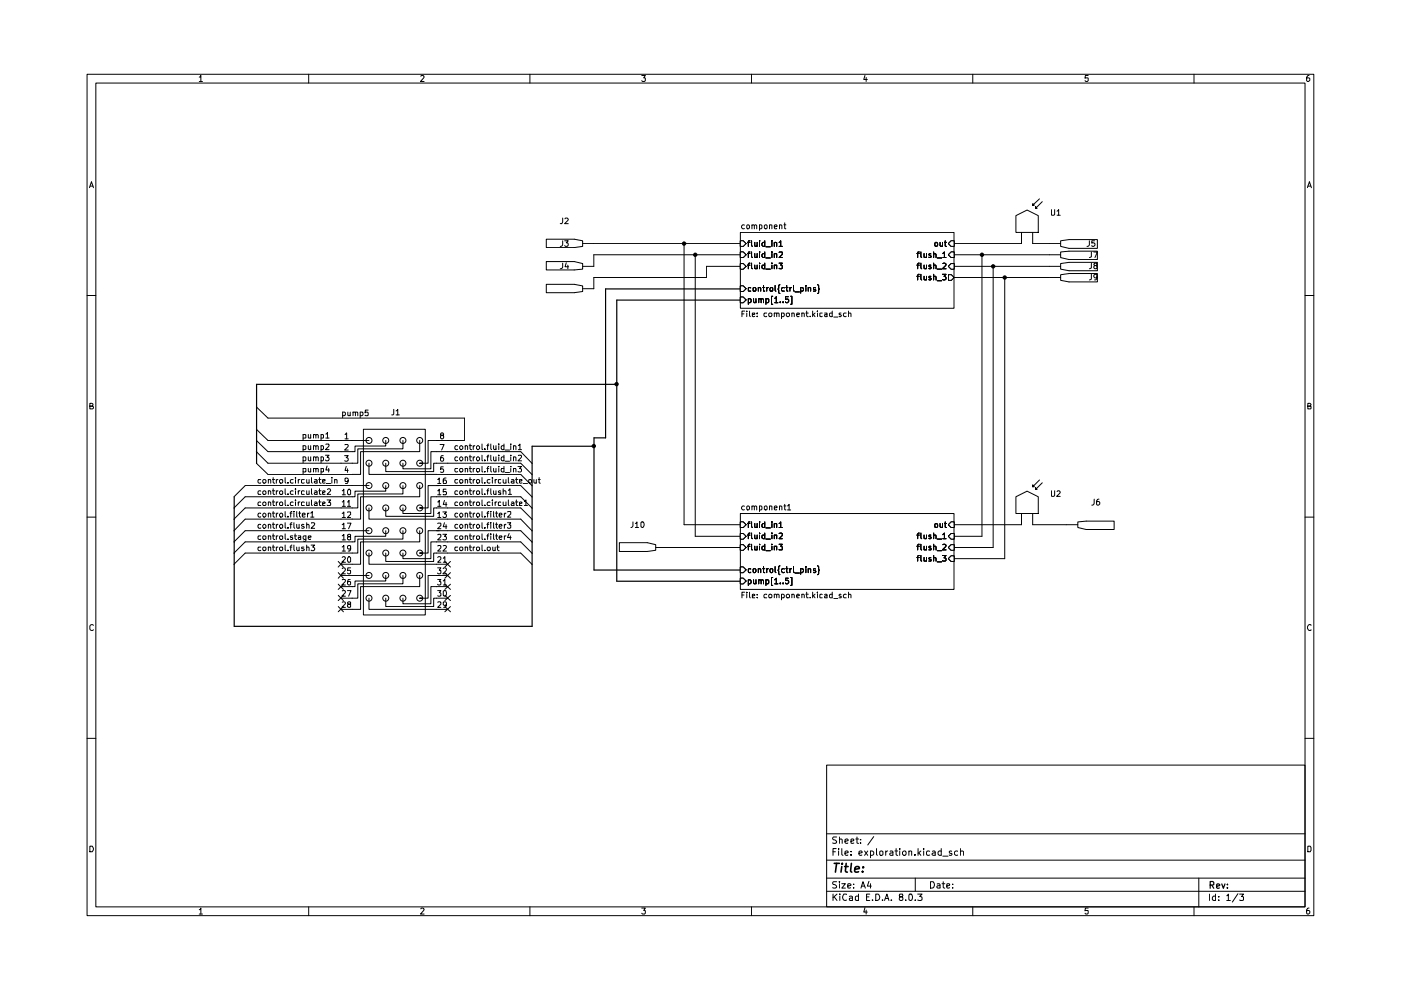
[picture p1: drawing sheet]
<svg xmlns="http://www.w3.org/2000/svg" width="297mm" height="210mm" viewBox="0 0 297 210" stroke-linecap="round" stroke-linejoin="round" font-family="sans-serif">
<g fill="none" stroke="#000" stroke-width=".21">
<path d="M18.5 15.7h260.1v178.4h-260.1zM20.3 17.6h256.4v174.7h-256.4zM42.2 16.3h.2l.2-.3v1.3M42.2 17.3h.7M65.4 15.7v1.9M89.2 16.2l.5-.2 .2 .3-.7 1h.7M112.4 15.7v1.9M136.1 16h.7l-.3 .5 .3 .1v.5l-.1 .2h-.5l-.1-.2M159.3 15.7v1.9M183.4 16l-.3 .8h.8M183.6 16.4v.9M206.2 15.7v1.9"/>
<path d="M230.7 16h-.6l-.1 .6 .6-.1 .1 .6-.2 .2h-.3l-.2-.2M253.2 15.7v1.9M277.5 16l-.3 .1-.2 .2v.8l.5 .2 .2-.3v-.3l-.2-.2h-.4l-.1 .2M19 39.8l.4-1.3 .4 1.3M19.1 39.5h.6M277.2 39.8l.4-1.3 .4 1.3M277.3 39.5h.6M18.5 62.7h1.8M276.7 62.7h1.9M19 86.1l.6-.1v-.4l-.6-.1v1.2h.6l.2-.4-.3-.2M277.3 86.1h.4l.3-.2-.1-.3-.6-.1v1.2h.6l.1-.5-.3-.1M18.5 109.6h1.8"/>
<path d="M276.7 109.6h1.9M19.8 132.6l-.3-.2-.5 .4v.5l.2 .3 .4 .1 .2-.2M278 132.6l-.2-.2a.64 .64 0 0 0-.6 .7 .64 .64 0 0 0 .6 .6l.2-.2M18.5 156.5h1.8M276.7 156.5h1.9M19 179.4h.6l.1 .3 .1 .4-.2 .5h-.6zM175.3 162.2h101.4v30.1h-101.4zM175.3 176.8h101.4M177.3 179.9h-.7v1.5M177.4 177.5h-.7l-.2 .2 .2 .4h.4l.3 .3-.1 .3h-.8M177.8 179.9v.2M178 178.1l.1-.2 .5 .2v.7"/>
<path d="M178 177.5v1.3M178.5 179.9v1.3l.2 .2M179.2 178.4l.6-.2-.1-.3-.5 .2v.5l.2 .2 .3-.1M180.4 178.4l.6-.2v-.2h-.6v.7h.6M181.4 177.9h.6M181.7 177.5v1.2l.3 .1M182.5 178.7v.1M182.5 178v.1M185.3 177.4l-1.3 1.8M185.8 179.9v1.3l.2 .2M190 179.9v1.3l.3 .2M190.8 179.9v.2"/>
<path d="M194.6 179.9v1.5M195.8 179.9v.2M199.6 179.9v1.5M203.6 179.9v1.5M277.3 179.4h.5l.2 .3v.6l-.2 .3h-.5zM42.2 192.9h.2l.2-.4v1.3M42.2 193.8h.7M65.4 192.3v1.8M89.2 192.7l.5-.2 .2 .4-.7 .9h.7M112.4 192.3v1.8M136.1 192.5h.7l-.3 .5 .3 .1v.5l-.1 .2h-.5l-.1-.2M159.3 192.3v1.8"/>
<path d="M175.3 189h101.4M175.3 186.2h101.4M175.3 182.4h101.4M176.6 189.6v1.3M176.6 180.6h.5M176.9 190.2l.6 .7M177.4 186.9h-.7l-.2 .3 .2 .3 .4 .1 .3 .3-.1 .3h-.8M177.5 189.6l-.9 .7M177.8 180.4v1M178 186.9v.1M178 187.4v.9M178.1 189.6v.1"/>
<path d="M178.1 190v.9M178.5 187.4h.7l-.7 .9h.7M179.2 180.9l.6-.1-.1-.4-.5 .2v.6l.2 .2 .3-.1M179.5 189.7l-.6-.1a.7 .7 0 0 0-.3 .8 .7 .7 0 0 0 .8 .4h.1M179.7 187.9l.7-.2-.1-.2h-.6v.7h.6M180.1 190.1l.4-.1 .3 .2v.7M180.4 181.2v.2M180.4 180.5v.1M180.8 190.3l-.7 .2v.3h.7M181 188.2v.1M181 187.5h.1M182 190.1l-.4-.1-.2 .2v.6h.6"/>
<path d="M182 189.6v1.3M182.1 180.9l.7-.1-.2-.4-.5 .2v.6l.3 .2 .3-.1M182.5 188.3l.5-1.4 .5 1.4M182.7 187.9h.6M183.3 180.4l.7 1M183.4 192.4l-.3 1h.8M183.6 193v.8M183.7 190.2h.5M184 180.4l-.7 1M184.2 186.9l-.3 1h.8M184.4 189.6h-.7v1.3h.7M184.6 180.5a.45 .45 0 0 1 .7 .2v.4a.45 .45 0 0 1-.7 .2"/>
<path d="M184.6 180.4v1.5M184.6 187.4v.9M185 190.8v.1M185.7 189.6h.5a.74 .74 0 0 1 .3 .9 .74 .74 0 0 1-.8 .4zM186.5 180.6l.3-.2 .4 .2-.1 .7-.3 .1-.3-.2zM187.1 190.8v.1M187.5 190.9l.5-1.3 .5 1.3M187.7 190.5h.7M187.8 180.4v1M188.2 180.4l-.4 .3M188.7 180.5l.4-.1 .2 .2v.8M189 190.8v.1"/>
<path d="M189.3 180.8l-.7 .2 .2 .4 .5-.1M189.7 180.4h.6M190.8 180.4v1M190.9 190.2l-.2-.3 .1-.3h.5v.5l-.5 .1-.1 .2v.3l.2 .2 .4-.1 .1-.1-.1-.5h-.1M191.3 180.7a.45 .45 0 0 1 .7-.2v.8a.45 .45 0 0 1-.7-.2zM192 190.8v.1M192.7 180.6l.3-.2 .3 .1v.9M192.7 180.4v1M192.8 189.7l.5-.1a.84 .84 0 0 1-.3 1.3l-.3-.2zM194 181.2v.2M194.1 190.8v.1M194.1 186.2v2.8"/>
<path d="M194.6 189.6h.9l-.5 .5 .4 .1v.6h-.8M194.8 180.8l.4 .6M195.2 180.4l-.6 .5M195.8 180.4v1M197.1 180.5l-.4-.1-.3 .3 .1 .6h.6M197.3 186.9h.6a.77 .77 0 0 1 .2 .9 .77 .77 0 0 1-.8 .5zM197.7 180.5l.4-.1 .2 .2v.8M198.3 180.8l-.7 .2 .3 .4 .4-.1M198.7 187.5l.4-.1 .2 .1v.8M199.3 187.7l-.7 .3 .2 .3 .5-.1M199.6 180.5l-.5-.1-.2 .3v.4l.2 .3 .5-.1M199.7 187.4h.6"/>
<path d="M199.9 181.5h1.1M200 186.9v1.2l.3 .2M200.7 187.9l.6-.2v-.2h-.6v.7h.6M201.8 180.5l-.4-.1-.1 .3 .1 .2h.4v.3l-.1 .2-.4-.1M202 188.2v.1M202 187.5h.1M203 180.5a.45 .45 0 0 0-.6 .2v.4a.45 .45 0 0 0 .6 .2M203.6 180.6l.3-.2 .4 .2v.8M206.2 192.3v1.8M230.7 192.5h-.6l-.1 .6 .6-.1 .1 .6-.2 .2h-.3l-.2-.2M253.2 192.3v1.8M254.2 186.2v6.1"/>
<path d="M256.5 189.6v1.3M257.7 190.1l-.4-.1-.3 .2 .1 .6h.6M257.7 189.6v1.3M258.4 190.8v.1M258.4 190.1v.1M260.1 189.9l.3-.3v1.3M260.1 190.9h.8M262.5 189.5l-1.2 1.8M262.8 189.6h.9l-.5 .5 .5 .1v.6h-.9M277.5 192.5l-.3 .1-.2 .3v.7l.5 .2 .2-.3v-.3l-.2-.2h-.4l-.1 .2"/>
</g>
<path d="M256.6 187.7l.7-.1v-.5l-.2-.2h-.5v1.4M256.9 187.7l.4 .6M257.9 187.9l.7-.2-.1-.2-.4-.1-.2 .2v.6l.2 .1h.4M259 187.4l.4 .9 .3-.9M260.2 188.2v.1M260.2 187.5v.1" fill="none" stroke="#000" stroke-width=".25"/>
<path d="M176.9 183h1.1M177.4 183l-.3 1.9M178.5 183.7l-.2 1.2M178.6 183v.2M179.1 183.7h.7M179.4 183l-.2 1.7 .5 .2M180.5 183l-.2 1.7 .3 .2M181.3 184.3l.9-.2-.1-.3a.6 .6 0 0 0-.8 .2v.8h.7M182.9 184.7v.2M183 183.8l.1 .1-.1 .1v-.2v.2" fill="none" stroke="#000" stroke-width=".34"/>
<path d="M157 55.9h.6l.6 .6-.6 .6h-.6z" fill="#fff"/>
<g fill="none" stroke="#000" stroke-width=".21">
<path d="M157 55.9h.6l.6 .6-.6 .6h-.6zM158.5 56.2h.5M159 55.8l-.3 .2v1M159.3 55.8v1l.2 .2M160 56.2v.7h.5M160.5 56.2v.8M161 55.8v.1M161 56.2v.8M162.1 56.2h-.4l-.2 .2 .1 .5h.5M162.1 55.8v1.2M162.4 57.1h.9M163.7 55.8v.1"/>
<path d="M163.7 56.2v.8M164.2 56.3l.5-.1v.8M164.2 56.2v.8M165.2 55.8h.7l-.4 .4 .4 .2v.5h-.7"/>
</g>
<path d="M157 51.1h.6l.6 .5-.6 .6h-.6z" fill="#fff"/>
<g fill="none" stroke="#000" stroke-width=".21">
<path d="M157 51.1h.6l.6 .5-.6 .6h-.6zM158.5 51.4h.5M159 51.1h-.3v.1v1M159.3 51.1v1l.2 .1M160 51.4v.8h.4l.1-.1M160.5 51.4v.8M161 51.1h.1M161 51.4v.8M162.1 51.5l-.3-.1-.3 .2v.4l.3 .2h.3M162.1 51.1v1.1M162.4 52.3h.9M163.7 51.1h.1"/>
<path d="M163.7 51.4v.8M164.2 51.6l.1-.2 .4 .1v.7M164.2 51.4v.8M165.2 51.4l.3-.3v1.1M165.2 52.2h.7"/>
</g>
<path d="M157 53.4h.6l.6 .6-.6 .6h-.6z" fill="#fff"/>
<g fill="none" stroke="#000" stroke-width=".21">
<path d="M157 53.4h.6l.6 .6-.6 .6h-.6zM158.5 53.8h.5M159 53.4h-.3v.2v1M159.3 53.4v1l.2 .2M160 53.8v.7l.4 .1 .1-.2M160.5 53.8v.8M161 53.4v.1M161 53.8v.8M162.1 53.8h-.3l-.3 .2v.4l.3 .2 .3-.1M162.1 53.4v1.2M162.4 54.7h.9M163.7 53.4v.1"/>
<path d="M163.7 53.8v.8M164.2 53.9l.1-.1h.4v.8M164.2 53.8v.8M165.2 53.5h.7v.4l-.7 .7h.7"/>
</g>
<path d="M201.7 51.1h.6v1.1h-.6l-.6-.6z" fill="#fff"/>
<path d="M198.2 51.6l.2-.2 .3 .1v.7h-.3l-.2-.1zM199.3 51.4v.7l.2 .1 .3-.1M199.8 51.4v.8M200.2 51.4h.5M200.4 51.1v1.1h.3M201.7 51.1h.6v1.1h-.6l-.6-.6z" fill="none" stroke="#000" stroke-width=".21"/>
<path d="M201.1 56.5l.6-.6h.6v1.2h-.6z" fill="#fff"/>
<path d="M194.4 56.2h.5M194.9 55.8l-.3 .2v1M195.2 55.8v1l.2 .2M195.9 56.2v.7h.5M196.4 56.2v.8M197.4 56.2h-.4l-.1 .2 .5 .4-.1 .2-.4-.1M198 56.3l.4-.1 .1 .8M198 55.8v1.2M198.7 57.1h.9M199.9 55.9l.4-.1 .3 .3-.8 .9h.8M201.7 55.9h.6v1.2h-.6l-.6-.6z" fill="none" stroke="#000" stroke-width=".21"/>
<path d="M201.1 54l.6-.6h.6v1.2h-.6z" fill="#fff"/>
<path d="M194.4 53.8h.5M194.9 53.4h-.3v.2v1M195.2 53.4v1l.2 .2M195.9 53.8v.7l.4 .1 .1-.2M196.4 53.8v.8M197.4 53.8h-.3l-.2 .2 .5 .4-.1 .2-.4-.1M198 53.9l.1-.1 .4 .1v.7M198 53.4v1.2M198.7 54.7h.9M199.9 53.8l.3-.4v1.2M199.9 54.6h.7M201.7 53.4h.6v1.2h-.6l-.6-.6z" fill="none" stroke="#000" stroke-width=".21"/>
<path d="M201.1 58.3h.6l.6 .5-.6 .6h-.6z" fill="#fff"/>
<path d="M194.4 58.6h.5M194.9 58.2l-.3 .1v1.1M195.2 58.2v1l.2 .2M195.9 58.6v.7h.5M196.4 58.6v.8M197.4 58.6h-.4l-.1 .2 .5 .4-.1 .2-.4-.1M198 58.7l.4-.1 .1 .8M198 58.2v1.2M198.7 59.5h.9M199.8 58.2h.8l-.4 .4 .4 .2-.1 .5h-.7M201.1 58.3h.6l.6 .5-.6 .6h-.6z" fill="none" stroke="#000" stroke-width=".21"/>
<path d="M157 60.6h.6l.6 .6-.6 .6h-.6z" fill="#fff"/>
<g fill="none" stroke="#000" stroke-width=".21">
<path d="M157 60.6h.6l.6 .6-.6 .6h-.6zM159.2 61h-.5v.6l.5 .1M159.7 61h.5v.7l-.5-.1zM160.8 61h.3l.2 .1v.6M160.8 61v.7M161.7 61h.4M161.9 60.5v1.2h.2M162.6 61v.7M162.9 61l-.3 .2M163.3 61h.5l-.1 .7h-.4zM164.3 60.5v1.1l.2 .1M165.4 60.4l-.3 .1v.6l-.2 .2 .2 .2v.6l.3 .1"/>
<path d="M166.3 61h-.4l-.2 .2v.4l.2 .1h.4M166.6 61h.4M166.8 60.5v1.1l.2 .1M167.5 61v.7M167.8 61l-.3 .2M168.2 60.5v1.1l.2 .1M168.6 61.9h.9M169.8 61h.3l.2 .2v.4l-.1 .1h-.4M169.8 61v1.1M170.9 60.5v.2M170.9 61v.7M171.4 61h.5v.7"/>
<path d="M171.4 61v.7M172.9 61h-.4v.3l.4 .1 .1 .2-.1 .1h-.4M173.3 60.4l.3 .1v.6l.1 .2-.1 .2v.6l-.3 .1"/>
</g>
<path d="M157 63h.6l.6 .6-.6 .6h-.6z" fill="#fff"/>
<g fill="none" stroke="#000" stroke-width=".21">
<path d="M157 63h.6l.6 .6-.6 .6h-.6zM158.7 63.4a.36 .36 0 0 1 .6 .2l-.1 .5h-.5M158.7 63.3v1.2M159.8 63.3l.1 .8 .2 .1 .2-.2M160.3 63.3v.9M160.9 63.4l.3-.1 .2 .2v.7M160.9 63.3v.9M161.4 63.5l.1-.2 .4 .2v.7M162.4 63.4h.6v.6l-.2 .2-.4-.1M162.4 63.3v1.2M163.8 62.8h-.2v1.7h.2M164.3 63.2l.3-.3v1.3"/>
<path d="M164.3 64.2h.6M165.4 64v.2M166 64v.2M167.1 62.9h-.6v.6l.5-.1 .2 .2v.3l-.2 .3-.5-.2M167.6 62.8h.3v1.7h-.3"/>
</g>
<path d="M157 115.5h.6l.6 .6-.6 .6h-.6z" fill="#fff"/>
<g fill="none" stroke="#000" stroke-width=".21">
<path d="M157 115.5h.6l.6 .6-.6 .6h-.6zM158.5 115.8h.5M159 115.4l-.3 .2v1M159.3 115.4v1l.2 .2M160 115.8v.8l.5-.1M160.5 115.8v.8M161 115.4v.1M161 115.8v.8M162.1 115.4v1.2h-.4l-.2-.2v-.4l.2-.2h.4M162.4 116.8h.9M163.7 115.4v.1M163.7 115.8v.8"/>
<path d="M164.2 115.9l.5-.1v.8M164.2 115.8v.8M165.2 115.4h.7l-.4 .4 .4 .2v.5h-.7"/>
</g>
<path d="M157 110.7h.6l.6 .6-.6 .5h-.6z" fill="#fff"/>
<g fill="none" stroke="#000" stroke-width=".21">
<path d="M157 110.7h.6l.6 .6-.6 .5h-.6zM158.5 111h.5M159 110.7h-.3v.1v1M159.3 110.7v1l.2 .1M160 111v.8h.5M160.5 111v.8M161 110.7h.1M161 111v.8M162.1 111.1l-.3-.1-.3 .3 .1 .5h.5M162.1 110.7v1.1M162.4 111.9h.9M163.7 110.7h.1"/>
<path d="M163.7 111v.8M164.2 111.2l.1-.2 .4 .1v.7M164.2 111v.8M165.2 111l.3-.3v1.1M165.2 111.8h.7"/>
</g>
<path d="M157 113.1h.6l.6 .6-.6 .6h-.6z" fill="#fff"/>
<g fill="none" stroke="#000" stroke-width=".21">
<path d="M157 113.1h.6l.6 .6-.6 .6h-.6zM158.5 113.5h.5M159 113l-.3 .2v1M159.3 113v1l.2 .2M160 113.5v.6h.5M160.5 113.5v.7M161 113v.1M161 113.5v.7M162.1 113.5h-.4l-.2 .1 .1 .5h.5M162.1 113v1.2M162.4 114.3h.9M163.7 113v.1"/>
<path d="M163.7 113.5v.7M164.2 113.5h.5v.7M164.2 113.5v.7M165.2 113.1h.7v.4l-.7 .7h.7"/>
</g>
<path d="M201.7 117.9h.6v1.1h-.6l-.6-.6z" fill="#fff"/>
<path d="M194.4 118.2h.5M194.9 117.8l-.3 .1v1.1M195.2 117.8v1l.2 .2M195.9 118.2v.8l.5-.1M196.4 118.2v.8M197.4 118.3l-.3-.1-.2 .2 .2 .2h.3v.4h-.5M198 118.3l.3-.1 .2 .2v.6M198 117.8v1.2M198.7 119.1h.9M199.8 117.8h.8l-.4 .5 .4 .1v.4l-.2 .2-.6-.1M201.7 117.9h.6v1.1h-.6l-.6-.6z" fill="none" stroke="#000" stroke-width=".21"/>
<path d="M201.7 110.7h.6v1.1h-.6l-.6-.5z" fill="#fff"/>
<path d="M198.2 111.2l.2-.2 .3 .1v.7h-.5zM199.3 111v.7l.2 .1h.3M199.8 111v.8M200.2 111h.5M200.4 110.7v1.1h.3M201.7 110.7h.6v1.1h-.6l-.6-.5z" fill="none" stroke="#000" stroke-width=".21"/>
<path d="M201.7 115.5h.6v1.2h-.6l-.6-.6z" fill="#fff"/>
<path d="M194.4 115.8h.5M194.9 115.4l-.3 .2v1M195.2 115.4v1l.2 .2M195.9 115.8v.8l.5-.1M196.4 115.8v.8M197.4 115.8h-.4l-.1 .2 .5 .2v.4h-.5M198 115.9l.4-.1 .1 .8M198 115.4v1.2M198.7 116.8h.9M199.9 115.5l.4-.1 .3 .3-.8 .9h.8M201.7 115.5h.6v1.2h-.6l-.6-.6z" fill="none" stroke="#000" stroke-width=".21"/>
<path d="M201.1 113.7l.6-.6h.6v1.2h-.6z" fill="#fff"/>
<path d="M194.4 113.5h.5M194.9 113l-.3 .2v1M195.2 113v1l.2 .2M195.9 113.5v.6h.5M196.4 113.5v.7M197.4 113.5h-.4l-.1 .1 .5 .4-.1 .2-.4-.1M198 113.5h.4l.1 .7M198 113v1.2M198.7 114.3h.9M199.9 113.4l.3-.4v1.2M199.9 114.2h.7M201.7 113.1h.6v1.2h-.6l-.6-.6z" fill="none" stroke="#000" stroke-width=".21"/>
<path d="M157 120.2h.6l.6 .6-.6 .6h-.6z" fill="#fff"/>
<g fill="none" stroke="#000" stroke-width=".21">
<path d="M165.4 120l-.3 .1v.6l-.2 .2 .2 .2v.6l.3 .1M173.3 120l.3 .1v.6l.1 .2-.1 .2v.6l-.3 .1M157 120.2h.6l.6 .6-.6 .6h-.6zM159.2 120.6h-.5v.6l.1 .2 .4-.1M159.7 120.6h.5v.7l-.3 .1-.2-.2zM160.8 120.6h.3l.2 .1v.7M160.8 120.6v.8M161.7 120.6h.4M161.9 120.1v1.2l.2 .1M162.6 120.6v.8M162.9 120.6l-.3 .2M163.3 120.6h.5v.6l-.1 .2-.5-.2z"/>
<path d="M164.3 120.1v1.1l.2 .2M166.3 120.6h-.4l-.2 .2v.4l.2 .2 .4-.1M166.6 120.6h.4M166.8 120.1v1.1l.2 .2M167.5 120.6v.8M167.8 120.6l-.3 .2M168.2 120.1v1.1l.2 .2M168.6 121.5h.9M169.8 120.6h.3l.2 .2v.4l-.2 .2-.3-.1M169.8 120.6v1.2M170.9 120.1v.2M170.9 120.6v.8"/>
<path d="M171.4 120.6h.5v.8M171.4 120.6v.8M172.9 120.6h-.4v.3l.4 .1 .1 .2-.2 .2-.3-.1"/>
</g>
<path d="M157 122.6h.6l.6 .6-.6 .6h-.6z" fill="#fff"/>
<g fill="none" stroke="#000" stroke-width=".21">
<path d="M157 122.6h.6l.6 .6-.6 .6h-.6zM158.7 123l.3-.1 .3 .3-.1 .5h-.5M158.7 122.9v1.2M159.8 122.9v.7l.1 .2 .4-.2M160.3 122.9v.9M160.9 123.1l.1-.2 .4 .2v.7M160.9 122.9v.9M161.4 123.1l.1-.2 .4 .2v.7M162.4 123l.4-.1 .2 .2v.5l-.2 .2-.4-.1M162.4 122.9v1.2M163.8 122.4h-.2v1.7h.2M164.3 122.9l.3-.3v1.2"/>
<path d="M164.3 123.8h.6M165.4 123.6v.2M166 123.6v.2M167.1 122.6h-.6v.5h.6l.1 .4-.2 .3-.5-.2M167.6 122.4h.3v1.7h-.3"/>
</g>
<path d="M157 55.9h.6l.6 .6-.6 .6h-.6z" fill="#fff"/>
<g fill="none" stroke="#000" stroke-width=".21">
<path d="M157 55.9h.6l.6 .6-.6 .6h-.6zM158.5 56.2h.5M159 55.8l-.3 .2v1M159.3 55.8v1l.2 .2M160 56.2v.7h.5M160.5 56.2v.8M161 55.8v.1M161 56.2v.8M162.1 56.2h-.4l-.2 .2 .1 .5h.5M162.1 55.8v1.2M162.4 57.1h.9M163.7 55.8v.1"/>
<path d="M163.7 56.2v.8M164.2 56.3l.5-.1v.8M164.2 56.2v.8M165.2 55.8h.7l-.4 .4 .4 .2v.5h-.7"/>
</g>
<path d="M157 51.1h.6l.6 .5-.6 .6h-.6z" fill="#fff"/>
<g fill="none" stroke="#000" stroke-width=".21">
<path d="M157 51.1h.6l.6 .5-.6 .6h-.6zM158.5 51.4h.5M159 51.1h-.3v.1v1M159.3 51.1v1l.2 .1M160 51.4v.8h.4l.1-.1M160.5 51.4v.8M161 51.1h.1M161 51.4v.8M162.1 51.5l-.3-.1-.3 .2v.4l.3 .2h.3M162.1 51.1v1.1M162.4 52.3h.9M163.7 51.1h.1"/>
<path d="M163.7 51.4v.8M164.2 51.6l.1-.2 .4 .1v.7M164.2 51.4v.8M165.2 51.4l.3-.3v1.1M165.2 52.2h.7"/>
</g>
<path d="M157 53.4h.6l.6 .6-.6 .6h-.6z" fill="#fff"/>
<g fill="none" stroke="#000" stroke-width=".21">
<path d="M157 53.4h.6l.6 .6-.6 .6h-.6zM158.5 53.8h.5M159 53.4h-.3v.2v1M159.3 53.4v1l.2 .2M160 53.8v.7l.4 .1 .1-.2M160.5 53.8v.8M161 53.4v.1M161 53.8v.8M162.1 53.8h-.3l-.3 .2v.4l.3 .2 .3-.1M162.1 53.4v1.2M162.4 54.7h.9M163.7 53.4v.1"/>
<path d="M163.7 53.8v.8M164.2 53.9l.1-.1h.4v.8M164.2 53.8v.8M165.2 53.5h.7v.4l-.7 .7h.7"/>
</g>
<path d="M201.7 51.1h.6v1.1h-.6l-.6-.6z" fill="#fff"/>
<path d="M198.2 51.6l.2-.2 .3 .1v.7h-.3l-.2-.1zM199.3 51.4v.7l.2 .1 .3-.1M199.8 51.4v.8M200.2 51.4h.5M200.4 51.1v1.1h.3M201.7 51.1h.6v1.1h-.6l-.6-.6z" fill="none" stroke="#000" stroke-width=".21"/>
<path d="M201.1 56.5l.6-.6h.6v1.2h-.6z" fill="#fff"/>
<path d="M194.4 56.2h.5M194.9 55.8l-.3 .2v1M195.2 55.8v1l.2 .2M195.9 56.2v.7h.5M196.4 56.2v.8M197.4 56.2h-.4l-.1 .2 .5 .4-.1 .2-.4-.1M198 56.3l.4-.1 .1 .8M198 55.8v1.2M198.7 57.1h.9M199.9 55.9l.4-.1 .3 .3-.8 .9h.8M201.7 55.9h.6v1.2h-.6l-.6-.6z" fill="none" stroke="#000" stroke-width=".21"/>
<path d="M201.1 54l.6-.6h.6v1.2h-.6z" fill="#fff"/>
<path d="M194.4 53.8h.5M194.9 53.4h-.3v.2v1M195.2 53.4v1l.2 .2M195.9 53.8v.7l.4 .1 .1-.2M196.4 53.8v.8M197.4 53.8h-.3l-.2 .2 .5 .4-.1 .2-.4-.1M198 53.9l.1-.1 .4 .1v.7M198 53.4v1.2M198.7 54.7h.9M199.9 53.8l.3-.4v1.2M199.9 54.6h.7M201.7 53.4h.6v1.2h-.6l-.6-.6z" fill="none" stroke="#000" stroke-width=".21"/>
<path d="M201.1 58.3h.6l.6 .5-.6 .6h-.6z" fill="#fff"/>
<path d="M194.4 58.6h.5M194.9 58.2l-.3 .1v1.1M195.2 58.2v1l.2 .2M195.9 58.6v.7h.5M196.4 58.6v.8M197.4 58.6h-.4l-.1 .2 .5 .4-.1 .2-.4-.1M198 58.7l.4-.1 .1 .8M198 58.2v1.2M198.7 59.5h.9M199.8 58.2h.8l-.4 .4 .4 .2-.1 .5h-.7M201.1 58.3h.6l.6 .5-.6 .6h-.6z" fill="none" stroke="#000" stroke-width=".21"/>
<path d="M157 60.6h.6l.6 .6-.6 .6h-.6z" fill="#fff"/>
<g fill="none" stroke="#000" stroke-width=".21">
<path d="M157 60.6h.6l.6 .6-.6 .6h-.6zM159.2 61h-.5v.6l.5 .1M159.7 61h.5v.7l-.5-.1zM160.8 61h.3l.2 .1v.6M160.8 61v.7M161.7 61h.4M161.9 60.5v1.2h.2M162.6 61v.7M162.9 61l-.3 .2M163.3 61h.5l-.1 .7h-.4zM164.3 60.5v1.1l.2 .1M165.4 60.4l-.3 .1v.6l-.2 .2 .2 .2v.6l.3 .1"/>
<path d="M166.3 61h-.4l-.2 .2v.4l.2 .1h.4M166.6 61h.4M166.8 60.5v1.1l.2 .1M167.5 61v.7M167.8 61l-.3 .2M168.2 60.5v1.1l.2 .1M168.6 61.9h.9M169.8 61h.3l.2 .2v.4l-.1 .1h-.4M169.8 61v1.1M170.9 60.5v.2M170.9 61v.7M171.4 61h.5v.7"/>
<path d="M171.4 61v.7M172.9 61h-.4v.3l.4 .1 .1 .2-.1 .1h-.4M173.3 60.4l.3 .1v.6l.1 .2-.1 .2v.6l-.3 .1"/>
</g>
<path d="M157 63h.6l.6 .6-.6 .6h-.6z" fill="#fff"/>
<g fill="none" stroke="#000" stroke-width=".21">
<path d="M157 49.3h45.3v16.1h-45.3zM157 63h.6l.6 .6-.6 .6h-.6zM158.7 63.4a.36 .36 0 0 1 .6 .2l-.1 .5h-.5M158.7 63.3v1.2M159.8 63.3l.1 .8 .2 .1 .2-.2M160.3 63.3v.9M160.9 63.4l.3-.1 .2 .2v.7M160.9 63.3v.9M161.4 63.5l.1-.2 .4 .2v.7M162.4 63.4h.6v.6l-.2 .2-.4-.1M162.4 63.3v1.2M163.8 62.8h-.2v1.7h.2"/>
<path d="M164.3 63.2l.3-.3v1.3M164.3 64.2h.6M165.4 64v.2M166 64v.2M167.1 62.9h-.6v.6l.5-.1 .2 .2v.3l-.2 .3-.5-.2M167.6 62.8h.3v1.7h-.3"/>
</g>
<path d="M157 115.5h.6l.6 .6-.6 .6h-.6z" fill="#fff"/>
<g fill="none" stroke="#000" stroke-width=".21">
<path d="M157 115.5h.6l.6 .6-.6 .6h-.6zM158.5 115.8h.5M159 115.4l-.3 .2v1M159.3 115.4v1l.2 .2M160 115.8v.8l.5-.1M160.5 115.8v.8M161 115.4v.1M161 115.8v.8M162.1 115.4v1.2h-.4l-.2-.2v-.4l.2-.2h.4M162.4 116.8h.9M163.7 115.4v.1M163.7 115.8v.8"/>
<path d="M164.2 115.9l.5-.1v.8M164.2 115.8v.8M165.2 115.4h.7l-.4 .4 .4 .2v.5h-.7"/>
</g>
<path d="M157 110.7h.6l.6 .6-.6 .5h-.6z" fill="#fff"/>
<g fill="none" stroke="#000" stroke-width=".21">
<path d="M157 110.7h.6l.6 .6-.6 .5h-.6zM158.5 111h.5M159 110.7h-.3v.1v1M159.3 110.7v1l.2 .1M160 111v.8h.5M160.5 111v.8M161 110.7h.1M161 111v.8M162.1 111.1l-.3-.1-.3 .3 .1 .5h.5M162.1 110.7v1.1M162.4 111.9h.9M163.7 110.7h.1"/>
<path d="M163.7 111v.8M164.2 111.2l.1-.2 .4 .1v.7M164.2 111v.8M165.2 111l.3-.3v1.1M165.2 111.8h.7"/>
</g>
<path d="M157 113.1h.6l.6 .6-.6 .6h-.6z" fill="#fff"/>
<g fill="none" stroke="#000" stroke-width=".21">
<path d="M157 113.1h.6l.6 .6-.6 .6h-.6zM158.5 113.5h.5M159 113l-.3 .2v1M159.3 113v1l.2 .2M160 113.5v.6h.5M160.5 113.5v.7M161 113v.1M161 113.5v.7M162.1 113.5h-.4l-.2 .1 .1 .5h.5M162.1 113v1.2M162.4 114.3h.9M163.7 113v.1"/>
<path d="M163.7 113.5v.7M164.2 113.5h.5v.7M164.2 113.5v.7M165.2 113.1h.7v.4l-.7 .7h.7"/>
</g>
<path d="M201.7 117.9h.6v1.1h-.6l-.6-.6z" fill="#fff"/>
<path d="M194.4 118.2h.5M194.9 117.8l-.3 .1v1.1M195.2 117.8v1l.2 .2M195.9 118.2v.8l.5-.1M196.4 118.2v.8M197.4 118.3l-.3-.1-.2 .2 .2 .2h.3v.4h-.5M198 118.3l.3-.1 .2 .2v.6M198 117.8v1.2M198.7 119.1h.9M199.8 117.8h.8l-.4 .5 .4 .1v.4l-.2 .2-.6-.1M201.7 117.9h.6v1.1h-.6l-.6-.6z" fill="none" stroke="#000" stroke-width=".21"/>
<path d="M201.7 110.7h.6v1.1h-.6l-.6-.5z" fill="#fff"/>
<path d="M198.2 111.2l.2-.2 .3 .1v.7h-.5zM199.3 111v.7l.2 .1h.3M199.8 111v.8M200.2 111h.5M200.4 110.7v1.1h.3M201.7 110.7h.6v1.1h-.6l-.6-.5z" fill="none" stroke="#000" stroke-width=".21"/>
<path d="M201.7 115.5h.6v1.2h-.6l-.6-.6z" fill="#fff"/>
<path d="M194.4 115.8h.5M194.9 115.4l-.3 .2v1M195.2 115.4v1l.2 .2M195.9 115.8v.8l.5-.1M196.4 115.8v.8M197.4 115.8h-.4l-.1 .2 .5 .2v.4h-.5M198 115.9l.4-.1 .1 .8M198 115.4v1.2M198.7 116.8h.9M199.9 115.5l.4-.1 .3 .3-.8 .9h.8M201.7 115.5h.6v1.2h-.6l-.6-.6z" fill="none" stroke="#000" stroke-width=".21"/>
<path d="M201.1 113.7l.6-.6h.6v1.2h-.6z" fill="#fff"/>
<path d="M194.4 113.5h.5M194.9 113l-.3 .2v1M195.2 113v1l.2 .2M195.9 113.5v.6h.5M196.4 113.5v.7M197.4 113.5h-.4l-.1 .1 .5 .4-.1 .2-.4-.1M198 113.5h.4l.1 .7M198 113v1.2M198.7 114.3h.9M199.9 113.4l.3-.4v1.2M199.9 114.2h.7M201.7 113.1h.6v1.2h-.6l-.6-.6z" fill="none" stroke="#000" stroke-width=".21"/>
<path d="M157 120.2h.6l.6 .6-.6 .6h-.6z" fill="#fff"/>
<g fill="none" stroke="#000" stroke-width=".21">
<path d="M165.4 120l-.3 .1v.6l-.2 .2 .2 .2v.6l.3 .1M173.3 120l.3 .1v.6l.1 .2-.1 .2v.6l-.3 .1M157 120.2h.6l.6 .6-.6 .6h-.6zM159.2 120.6h-.5v.6l.1 .2 .4-.1M159.7 120.6h.5v.7l-.3 .1-.2-.2zM160.8 120.6h.3l.2 .1v.7M160.8 120.6v.8M161.7 120.6h.4M161.9 120.1v1.2l.2 .1M162.6 120.6v.8M162.9 120.6l-.3 .2M163.3 120.6h.5v.6l-.1 .2-.5-.2z"/>
<path d="M164.3 120.1v1.1l.2 .2M166.3 120.6h-.4l-.2 .2v.4l.2 .2 .4-.1M166.6 120.6h.4M166.8 120.1v1.1l.2 .2M167.5 120.6v.8M167.8 120.6l-.3 .2M168.2 120.1v1.1l.2 .2M168.6 121.5h.9M169.8 120.6h.3l.2 .2v.4l-.2 .2-.3-.1M169.8 120.6v1.2M170.9 120.1v.2M170.9 120.6v.8"/>
<path d="M171.4 120.6h.5v.8M171.4 120.6v.8M172.9 120.6h-.4v.3l.4 .1 .1 .2-.2 .2-.3-.1"/>
</g>
<path d="M157 122.6h.6l.6 .6-.6 .6h-.6z" fill="#fff"/>
<g fill="none" stroke="#000" stroke-width=".21">
<path d="M115.8 55.5h6l1.7 .4v1.2l-1.7 .1h-6zM115.8 50.7h6l1.7 .4v1.1l-1.7 .3h-6zM123.5 51.6h33.5M145 51.6v59.7h12M147.4 54v59.7h9.6M157 54h-31.1v2.5h-2.4M157 56.5h-7.2v2.3h-23.9v2.4h-2.4M157.8 47.8l-.3-.1-.3 .2v.4l.3 .2 .3-.1M158.3 47.8l.2-.1 .3 .1v.6l-.3 .1-.2-.2zM159.4 47.8l.2-.1 .3 .1v.7M159.4 47.7v.8M159.9 47.8l.2-.1 .3 .1v.7"/>
<path d="M161 47.8l.4-.1 .1 .1v.5l-.1 .2-.4-.1M161 47.7v1.2M162.1 47.8l.2-.1 .3 .1v.5l-.1 .2-.4-.2zM163.2 47.8l.1-.1 .4 .1v.7M163.2 47.7v.8M164.2 48.1l.6-.1-.2-.3-.4 .1v.5l.1 .2 .4-.1M165.3 47.8l.1-.1 .4 .1v.7M165.3 47.7v.8M166.2 47.7h.4M166.4 47.2v1.2l.2 .1M202.3 56.5h22.6M202.3 58.8h22.6"/>
<path d="M202.3 54h22.6M208.2 54v59.7h-5.9M210.6 56.5v59.6h-8.3M213 58.8v59.6h-10.7M215.4 45.7l2.4-1.2 2.3 1.2v3.6h-4.7zM216.6 49.3v2.3h-14.3M218.9 49.3v2.3h6M220.4 42.2l-1.5 1.3h.4l-.4-.3v.3M221 42.8l-1.5 1.4h.4l-.4-.4v.4M224.9 58.3l1.8-.3h6v1.8h-6l-1.8-.4zM224.9 53.4l1.8-.1h6v1.7h-6l-1.8-.4zM224.9 51.1l1.8-.3h6v1.9h-6l-1.8-.5z"/>
<path d="M224.9 55.9l1.8-.3h6v1.8h-6l-1.8-.3zM115.8 60.3h6l1.7 .3v1.2l-1.7 .3h-6zM157.3 66.5h.4M157.9 66h-.6v1.1M158.3 66h.1M158.3 66.4v.7M158.9 66v1l.2 .1M159.5 66.7l.5-.1v-.2h-.5v.7h.5M160.5 67.1h.1M160.5 66.4v.1M162.6 66.4h-.5l-.1 .1 .1 .6h.5M163 66.5l.2-.1h.3l.2 .1-.1 .6h-.5z"/>
<path d="M164.2 66.5l.4-.1 .1 .7M164.2 66.4v.7M164.7 66.5v-.1h.4l.1 .7M165.7 67.1a.36 .36 0 0 0 .6-.2l-.1-.5h-.5v1.2M166.7 66.5l.2-.1h.4v.7h-.5zM167.9 66.5l.4-.1 .1 .7M167.9 66.4v.7M168.9 66.7l.6-.1-.1-.2h-.4l-.1 .1v.5l.2 .1h.3M170 66.5l.4-.1 .1 .7M170 66.4v.7M170.9 66.4h.5M171 66v1l.4 .1"/>
<path d="M171.8 67.1h.1M172.3 66v1.1M172.5 66.7l.3 .4M172.8 66.4l-.5 .4M173.3 66h.1M173.3 66.4v.7M174.3 66.4l-.5 .1v.6h.5M174.8 66.4h.5v.7M175.3 66.6l-.5 .1v.4h.5M176.4 66.4h-.4l-.1 .1v.6h.5M176.4 66v1.1M176.8 67.2h.8"/>
<path d="M178.3 66.4h-.3l-.1 .1 .5 .5-.2 .1h-.3M179.4 66.4h-.4l-.2 .1 .1 .6h.5M179.9 66.5l.4-.1 .1 .7M179.9 66v1.1M54.4 93.4l2.4 2.4h18.5v-1.2h6.5v-1.2M54.4 91l2.4 2.4h21.4M54.4 86.3l2.4 2.3h41.7v4.8h-6M64.3 100h.6l-.1-.7h-.5v1.2M64.3 96.9h.4l.2 .1v.5l-.2 .2-.4-.1M64.3 92.2h.6v.6l-.6 .1M64.3 94.6l.4-.1 .2 .2v.5l-.2 .1-.4-.1M64.3 92.1v1.2"/>
<path d="M64.3 94.5v1.2M64.3 96.9v1.2M65.4 99.3v.6l.1 .2 .4-.1M65.4 96.9v.6l.1 .2 .4-.2M65.4 92.1v.8l.5-.1M65.4 94.5v.7l.1 .1 .4-.1M65.9 92.1v.8M65.9 94.5v.8M65.9 96.9v.8M65.9 99.3v.8M66.5 99.4l.4-.1 .1 .8M66.5 97l.1-.1 .4 .1v.7"/>
<path d="M66.5 92.2l.3-.1 .2 .2v.6M66.5 94.7l.1-.2 .4 .2v.6M66.5 92.1v.8M66.5 94.5v.8M66.5 96.9v.8M66.5 99.3v.8M67 99.5l.1-.2h.3l.1 .8M67 97l.1-.1 .4 .1v.7M67 92.3l.1-.2 .4 .2v.6M67 94.7l.1-.2 .4 .2v.6M68.1 100h.5l-.1-.7h-.4v1.2M68.1 96.9h.3l.2 .1v.5l-.2 .2-.3-.1"/>
<path d="M68.1 92.2h.5v.6l-.5 .1M68.1 94.6l.3-.1 .2 .2v.5l-.2 .1-.3-.1M68.1 92.1v1.2M68.1 94.5v1.2M68.1 96.9v1.2M69 96.5h.8l-.5 .4 .5 .3-.1 .4-.5 .1-.2-.2M69.1 92l.3-.3v1.2M69.1 94.2l.6-.1 .1 .4-.8 .8h.8M69.1 92.9h.7M69.3 98.8l-.2 .9h.7M69.7 99.3v.8M72.6 88.1h.6v-.6l-.1-.1h-.5v1.2"/>
<path d="M73.1 96.6h.7l-.4 .4 .3 .1v.6h-.6M73.2 92.1l.3-.3v1.2M73.2 94.3l.5-.1 .1 .4-.7 .8h.7M73.2 93h.6M73.4 98.9l-.2 .8h.6M73.7 99.4v.8M73.7 87.4v.7h.6M74.3 87.4v.7M74.8 87.5l.5-.1 .1 .7M74.8 87.4v.7M75.4 87.5v-.1h.4l.1 .7M76.4 88.1a.36 .36 0 0 0 .6-.2l-.1-.5h-.5v1.2"/>
<path d="M77 91h13.2v39.4h-13.2zM78.1 87h-.6l-.1 .5 .2-.1h.3l.2 .1v.6h-.7M78.2 98.2v2.4h32.2l2.4 2.4M81.8 98.2v1.8h10.1v-1.8h18.5l2.4 2.4M85.4 93.4v1.8h-9.5v3h-19.1l-2.4-2.4M85.4 98.2v1.2h6v-3.6h19l2.4 2.4M89 93.4v2.4h-12.5v4.8h-19.7l-2.4-2.4M93.1 93.4h-2.3v4.8h-1.8h.6M93.3 94.2h.8l-.5 1.2M93.6 92.3h-.1a.31 .31 0 0 1 .1-.4 .31 .31 0 0 1 .4 0v.4h-.4l-.2 .2v.3l.2 .2 .5-.2-.1-.4-.2-.1M94 99h-.5l-.1 .6 .2-.2 .4 .1v.6h-.6M94 96.6l-.4 .1-.2 .8a.35 .35 0 0 0 .3 .3 .35 .35 0 0 0 .4-.3v-.2a.35 .35 0 0 0-.4-.3 .35 .35 0 0 0-.3 .3"/>
<path d="M97 94.6l-.3-.1-.3 .2 .1 .5h.5M97 99.3h-.5l-.1 .5a.36 .36 0 0 0 .6 .2M97 96.9h-.3l-.3 .2 .1 .5h.5M97.5 94.7l.4-.2 .2 .2v.4l-.4 .2-.2-.2zM97.5 99.5l.1-.2h.4l.1 .2-.1 .5h-.5zM97.5 97.1l.4-.2 .2 .2v.4l-.4 .2-.2-.2zM98.6 94.7l.2-.2 .3 .2v.6M98.6 99.4l.5-.1v.8M98.6 97l.2-.1 .3 .1v.7M98.6 94.5v.8M98.6 96.9v.8M98.6 99.3v.8"/>
<path d="M99.5 94.5h.5M99.5 99.3h.5M99.5 96.9h.5M99.7 94.1v1.1l.3 .1M99.7 98.9v1l.3 .2M99.7 96.5v1l.3 .2M100.3 94.5v.8M100.3 96.9v.8M100.3 99.3v.8M100.7 94.5l-.4 .2M100.7 99.3l-.4 .2M100.7 96.9l-.4 .2"/>
<path d="M101 94.7l.4-.2 .3 .2v.4l-.4 .2-.3-.2zM101 99.5l.2-.2h.3l.2 .2-.1 .5h-.5zM101 97.1l.4-.2 .3 .2v.4l-.4 .2-.3-.2zM102.2 94.1v1.1l.2 .1M102.2 98.9v1.1l.2 .1M102.2 96.5v1.1l.2 .1M102.8 95.2v.1M102.8 100v.1M102.8 97.5v.2M103.2 94.5h.4M103.2 99.3h.4M103.2 96.9h.4"/>
<path d="M103.6 94.1l-.2 .2v1M103.6 98.9l-.2 .2v1M103.6 96.5l-.2 .2v1M104.1 94.1v1.1l.1 .1M104.1 98.9v1l.1 .2M104.1 96.5v1l.1 .2M104.6 94.5v.7l.2 .1 .4-.1M104.6 99.3v.6l.2 .2 .4-.1M104.6 96.9v.6l.2 .2 .4-.2M105.2 94.5v.8M105.2 96.9v.8M105.2 99.3v.8"/>
<path d="M105.7 94.1v.1M105.7 98.9v.1M105.7 96.5v.1M105.7 94.5v.8M105.7 96.9v.8M105.7 99.3v.8M106.8 94.6l-.3-.1-.2 .2v.5h.5M106.8 99.3h-.5v.5a.36 .36 0 0 0 .5 .2M106.8 96.9h-.3l-.2 .2v.5h.5M106.8 94.1v1.2M106.8 96.5v1.2M106.8 98.9v1.2"/>
<path d="M107.1 95.4h.9M107.1 97.8h.9M108.3 94.1v.1M108.3 98.9v.1M108.3 96.5v.1M108.3 94.5v.8M108.3 96.9v.8M108.3 99.3v.8M108.9 94.7l.2-.2 .3 .2v.6M108.9 99.4l.4-.1 .1 .8M108.9 97l.2-.1 .3 .1v.7M108.9 94.5v.8"/>
<path d="M108.9 96.9v.8M108.9 99.3v.8M109.8 98.9h.8l-.4 .4 .3 .1v.6h-.7M109.9 94.5l.3-.4v1.2M109.9 96.6l.6-.1 .1 .4-.8 .8h.8M109.9 95.3h.7M55.3 104.1h-.4l-.2 .2 .1 .5h.5M55.3 101.7h-.5l-.1 .2 .1 .5h.5M55.3 108.9l-.4-.1-.2 .3 .1 .5h.5M55.3 111.3l-.4-.1-.2 .2 .1 .5h.5M55.3 106.5l-.4-.1-.2 .3 .1 .5h.5M55.3 113.6h-.5l-.1 .2 .1 .5h.5"/>
<path d="M55.3 116h-.5l-.1 .2 .1 .5h.5M55.7 101.9l.2-.2h.3l.2 .2-.1 .5h-.5zM55.7 111.4l.4-.2 .3 .2v.4l-.4 .2-.3-.2zM55.7 113.8l.2-.2h.3l.2 .2-.1 .5h-.5zM55.7 116.2l.2-.2h.3l.2 .2-.1 .5h-.5zM55.8 104.1h.5l.1 .5-.2 .2h-.3l-.2-.2zM55.8 106.5h.5l.1 .5-.2 .2h-.3l-.2-.2zM56 108.8l.4 .3v.3l-.3 .2-.4-.2v-.3zM56.9 104.1h.3l.2 .1v.6M56.9 101.8l.4-.1 .1 .7M56.9 109l.2-.2 .3 .2v.6M56.9 111.3l.2-.1 .3 .1v.7"/>
<path d="M56.9 106.5l.3-.1 .2 .2v.6M56.9 113.7l.4-.1 .1 .8M56.9 116.1l.4-.1 .1 .8M56.9 101.7v.7M56.9 104.1v.7M56.9 106.4v.8M56.9 108.8v.8M56.9 111.2v.8M56.9 113.6v.8M56.9 116v.8M57.7 116h.6M57.7 106.4h.6"/>
<path d="M57.7 104.1h.6M57.7 101.7h.6M57.7 113.6h.6M57.7 108.8h.6M57.7 111.2h.6M57.9 103.6v1l.1 .2h.3M57.9 101.3v1l.4 .1M57.9 108.5v1l.4 .1M57.9 110.8v1l.4 .2M57.9 106v1l.1 .2h.3M57.9 113.2v1l.4 .2M57.9 115.6v1l.4 .2"/>
<path d="M58.6 101.7v.7M58.6 104.1v.7M58.6 106.4v.8M58.6 108.8v.8M58.6 111.2v.8M58.6 113.6v.8M58.6 116v.8M58.9 104.1l-.3 .2M58.9 101.7l-.3 .2M58.9 108.8l-.3 .3M58.9 111.2l-.3 .2M58.9 106.4l-.3 .3"/>
<path d="M58.9 113.6l-.3 .2M58.9 116l-.3 .2M59.3 101.9l.1-.2h.5v.7h-.5zM59.3 109.1l.2-.3 .4 .1v.7h-.4l-.2-.2zM59.3 111.4l.2-.2 .4 .1v.6l-.4 .1-.2-.2zM59.3 113.8l.1-.2h.5v.7h-.5zM59.3 116.2l.1-.2h.5v.7h-.5zM59.4 104.1h.5v.7h-.5l-.1-.2zM59.4 106.5h.5v.7h-.5l-.1-.2zM60.5 103.6v1l.1 .2M60.5 101.3v1l.1 .1M60.5 108.5v1l.1 .1"/>
<path d="M60.5 110.8v1l.1 .2M60.5 106v1l.1 .2M60.5 113.2v1l.1 .2M60.5 115.6v1l.1 .2M61 104.7v.1M61 102.4h.1M61 109.5v.1M61 111.8v.2M61 107.1v.1M61 114.3v.1M61 116.7v.1M61.5 116h.4"/>
<path d="M61.5 108.8h.4M61.5 111.2h.4M61.9 108.5l-.3 .1v1M61.9 110.8l-.3 .2v1M61.9 115.6l-.3 .1v1.1M62.1 113.6h-.5v.2v.2h.5v.3h-.5M62.1 104.1h-.3l-.2 .2v.3l.1 .2h.4M62.1 101.7h-.4l-.1 .2v.5h.5M62.1 106.5l-.3-.1-.2 .3v.3l.1 .2h.4M62.3 108.5h.1M62.3 110.8v1l.2 .2M62.3 115.6v1l.2 .2"/>
<path d="M62.3 108.8v.8M62.4 113.6h.5M62.6 113.2v1l.3 .2M62.7 103.6v.2M62.7 101.3h.1M62.7 106v.2M62.7 101.7v.7M62.7 104.1v.7M62.7 106.4v.8M62.9 108.5v1.1h.2M62.9 111.2v.6l.2 .2 .3-.2M62.9 116v.6l.2 .2 .3-.1"/>
<path d="M63.2 113.6h.6v.8M63.2 101.7v.7M63.2 104.1v.7M63.2 106.4v.8M63.3 108.8h.5M63.4 111.2v.8M63.4 116v.8M63.5 108.5v1l.3 .1M63.6 104.1h-.4v.2M63.6 101.7h-.3l-.1 .2M63.6 106.4l-.4 .1v.2M63.8 113.9l-.6 .1v.3h.6"/>
<path d="M64.1 109.2l.6-.1v-.2l-.4-.1-.2 .2v.5l.2 .1h.4M64.4 111.3l-.3-.1-.2 .2 .6 .4-.2 .2-.4-.1M64.4 116h-.4l-.1 .2 .6 .4-.2 .2-.4-.1M64.5 104.1h-.6v.6l.6 .1M64.5 101.7l-.6 .1v.6h.6M64.5 106.5h-.6v.6l.6 .1M64.9 114.3h-.6v-.5l.1-.2h.5v1l-.2 .2-.4-.1M65 104.1v.7l.5-.1M65 101.7v.7h.5M65 111.3l.2-.1 .3 .1v.7M65 106.4v.8l.5-.1M65 116.1l.4-.1 .1 .8"/>
<path d="M65 110.8v1.2M65 115.6v1.2M65.2 108.8v.8M65.4 114l.6-.1-.1-.3h-.5v.2v.4l.1 .2 .4-.1M65.5 108.8l-.3 .3M65.5 101.7v.7M65.5 104.1v.7M65.5 106.4v.8M65.9 108.8l.3-.3v1.1M65.9 109.6h.6M66 115.6h.7l-.4 .4 .4 .2-.1 .5h-.6M66 103.6v1l.2 .2"/>
<path d="M66 101.3v1l.2 .1M66 110.9l.5-.1 .2 .4-.7 .8h.7M66 106v1l.2 .2M66.7 104.1h.4l.1 .1v.6h-.5l-.1-.2 .6-.3M66.7 101.7h.4l.1 .7M66.7 106.5l.4-.1 .1 .2v.6h-.5l-.1-.3 .6-.2M67.2 101.9l-.5 .1-.1 .2 .2 .2h.4M67.6 106.4h.5M67.6 104.1h.5M67.6 101.7h.5M67.7 103.6v1l.1 .2h.3M67.7 101.3v1l.4 .1"/>
<path d="M67.7 106v1l.1 .2h.3M68.4 104.5l.5-.2v-.2h-.5v.7h.5M68.4 102l.5-.1v-.2h-.5v.7h.5M68.4 106.8l.5-.1v-.2h-.5v.7h.5M69.2 102.5h.9M69.3 106h.8l-.4 .5h.3v.7l-.7-.1M69.4 103.8l.4-.2 .3 .4-.8 .8h.8M70.4 101.3h.1M70.4 101.7v.7M71 101.8l.4-.1 .1 .7M71 101.7v.7M72.6 104.1l.3-.4v1.2"/>
<path d="M72.6 106.4l.3-.3v1.3M72.6 108.9l.3-.4v1.2M72.6 111.3l.3-.4v1.2M72.6 113.6l.3-.3v1.2M72.6 116l.3-.3v1.1M72.6 118.2l.4-.2 .2 .4-.7 .8h.7M72.6 104.9h.6M72.6 107.4h.6M72.6 109.7h.6M72.6 112.1h.6M72.6 114.5h.6M72.6 116.8h.6"/>
<path d="M73.7 106.4h.1l.2-.3v1.3M73.7 108.6h.6v.5l-.6 .6h.6M73.7 110.9h.7l-.5 1.2M73.7 107.4h.6M73.8 103.8l.3-.1 .2 .3v.7l-.1 .2h-.4l-.1-.4zM73.8 118.1l.3-.1 .2 .3v.7l-.1 .2h-.4l-.1-.4zM73.8 101.9l-.2 .2-.4-.1v-.6l.4-.1 .2 .3-.1 .8-.5 .1M73.9 113.8l-.2-.3 .2-.2 .4 .1v.3a.51 .51 0 0 0-.6 .7h.6v-.5l-.1-.1M74.3 116.2v.1a.42 .42 0 0 1-.5 0 .42 .42 0 0 1-.1-.6h.6v.9l-.1 .2h-.4M78.2 117.3v2.3h16.7M78.2 107.7v2.4h32.2l2.4 2.4M78.2 112.5h-26.2l-2.4 2.4"/>
<path d="M78.2 103h-26.2l-2.4 2.3M81.8 112.5v1.2h-6.5v1.2h-23.3l-2.4 2.4M81.8 103v1.1h-6.5v1.2h-23.3l-2.4 2.4M81.8 117.3v1.7h10.1v-1.7h18.5l2.4 2.3M81.8 107.7v1.8h10.1v-1.8h18.5l2.4 2.4M85.4 112.5v1.8h-9.5v3h-23.9l-2.4 2.3M85.4 103v1.7h-9.5v3h-23.9l-2.4 2.4M85.4 117.3v1.1h6v-3.5h19l2.4 2.4M85.4 107.7v1.2h6v-3.6h19l2.4 2.4M89 112.5v2.4h-12.5v4.7h-4.2M89 103v2.3h-12.5v4.8h-24.5l-2.4 2.4M92.5 112.5h17.9l2.4 2.4"/>
<path d="M92.5 103h17.9l2.4 2.3M92.8 108.9l.3-.4v1.2M92.8 106.4h.2l.1-.3v1.3M92.8 104.1h.2l.1-.4v1.2M92.8 101.7l.3-.4v1.2M92.8 118.2l.2-.2h.3l.2 .2v.3l-.7 .7h.7M92.8 115.7h.7v.5l-.7 .6h.7M92.8 113.4h.7v.4l-.7 .7h.7M92.8 111h.7v.4l-.7 .7h.7M92.8 104.9h.7M92.8 107.4h.7M92.8 109.7h.7"/>
<path d="M92.8 102.5h.7M93.1 112.5h-2.3v4.8h-1.8h.6M93.1 103h-2.3v4.7h-1.8h.6M93.9 108.5h.8l-.5 .5 .5 .2-.1 .4-.5 .1-.2-.1M93.9 113.3h.8l-.5 .4 .5 .3-.1 .4h-.7M94 118.4l.3-.4v1.2M94 115.7h.4l.3 .3-.8 .8h.8M94 119.2h.7M94.2 106.1l-.2 .8h.7M94.2 110.8l-.2 .9h.7M94.6 103.7h-.6v.6l.6-.1v.7l-.6-.1M94.6 101.3l-.6 .3v.8l.6 .1v-.6l-.5-.1-.1 .2"/>
<path d="M94.6 106.5v.9M94.6 111.3v.8M97 116h-.5l-.1 .5a.36 .36 0 0 0 .6 .2M97 106.5a.36 .36 0 0 0-.6 .2l.1 .5h.5M97 104.1a.36 .36 0 0 0-.6 .2l.1 .5h.5M97 101.7h-.5l-.1 .5a.36 .36 0 0 0 .6 .2M97 113.6h-.5l-.1 .5a.36 .36 0 0 0 .6 .2M97 108.9l-.3-.1-.3 .3 .1 .5h.5M97 111.3l-.3-.1-.3 .2 .1 .5h.5M97.5 116.2l.1-.2h.4l.1 .2-.1 .5h-.5zM97.5 101.9l.1-.2h.4l.1 .2-.1 .5h-.5zM97.5 113.8l.1-.2h.4l.1 .2-.1 .5h-.5z"/>
<path d="M97.5 111.4l.4-.2 .2 .2v.4l-.4 .2-.2-.2zM97.5 106.5h.5l.1 .5-.1 .2h-.4l-.1-.2zM97.5 104.1h.5l.1 .5-.1 .2h-.4l-.1-.2zM97.7 108.8l.4 .3v.3l-.2 .2-.4-.2v-.3zM98.6 116.1l.5-.1v.8M98.6 106.5l.4-.1 .1 .2v.6M98.6 104.1h.4l.1 .1v.6M98.6 101.8l.5-.1v.7M98.6 113.7l.5-.1v.8M98.6 109l.2-.2 .3 .2v.6M98.6 111.3l.2-.1 .3 .1v.7M98.6 101.7v.7"/>
<path d="M98.6 104.1v.7M98.6 106.4v.8M98.6 108.8v.8M98.6 111.2v.8M98.6 113.6v.8M98.6 116v.8M99.5 116h.5M99.5 106.4h.5M99.5 104.1h.5M99.5 101.7h.5M99.5 113.6h.5M99.5 108.8h.5"/>
<path d="M99.5 111.2h.5M99.7 115.6v1l.3 .2M99.7 106v1v.2h.3M99.7 103.6v1v.2h.3M99.7 101.3v1l.3 .1M99.7 113.2v1l.3 .2M99.7 108.5v1l.3 .1M99.7 110.8v1l.3 .2M100.3 101.7v.7M100.3 104.1v.7M100.3 106.4v.8M100.3 108.8v.8"/>
<path d="M100.3 111.2v.8M100.3 113.6v.8M100.3 116v.8M100.7 116l-.4 .2M100.7 106.4l-.4 .3M100.7 104.1l-.4 .2M100.7 101.7l-.4 .2M100.7 113.6l-.4 .2M100.7 108.8l-.4 .3M100.7 111.2l-.4 .2M101 116.2l.2-.2h.3l.2 .2-.1 .5h-.5zM101 101.9l.2-.2h.3l.2 .2-.1 .5h-.5z"/>
<path d="M101 113.8l.2-.2h.3l.2 .2-.1 .5h-.5zM101 109.1l.4-.3 .3 .3v.3l-.4 .2-.3-.2zM101 111.4l.4-.2 .3 .2v.4l-.4 .2-.3-.2zM101.1 106.5h.5l.1 .5-.2 .2h-.3l-.2-.2zM101.1 104.1h.5l.1 .5-.2 .2h-.3l-.2-.2zM102.2 115.6v1.1l.2 .1M102.2 106v1.2h.2M102.2 103.6v1.2h.2M102.2 101.3v1.1h.2M102.2 113.2v1.1l.2 .1M102.2 108.5v1.1h.2M102.2 110.8v1.1l.2 .1"/>
<path d="M102.8 116.7v.1M102.8 107.1v.1M102.8 104.7v.1M102.8 102.4h.1M102.8 114.3v.1M102.8 109.5v.1M102.8 111.8v.2M103.2 104.1h.4M103.2 113.6h.4M103.2 108.8h.4M103.2 111.2h.4M103.3 116.2l.2-.2h.3l.2 .2-.1 .5h-.5z"/>
<path d="M103.6 103.6l-.2 .2v1M103.6 113.2l-.2 .2v1M103.6 108.5l-.2 .1v1M103.6 110.8l-.2 .2v1M103.9 106.5l-.4-.1-.2 .3v.3l.2 .2h.4M103.9 101.7h-.4l-.2 .2 .1 .5h.5M104.1 103.6v1l.1 .2M104.1 113.2v.1M104.1 108.5h.1M104.1 110.8v.1M104.1 108.8v.8M104.1 111.2v.8"/>
<path d="M104.1 113.6v.8M104.4 106v.2M104.4 101.3h.1M104.4 101.7v.7M104.4 106.4v.8M104.5 116v.7h.5M104.6 104.1l.1 .7 .5-.1M104.6 113.2v1.1l.2 .1M104.6 108.5v1.1h.2M104.6 110.8v1.1l.2 .1M105 101.7v.7M105 106.4v.8"/>
<path d="M105 116v.8M105.1 113.6h.4M105.1 108.8h.4M105.1 111.2h.4M105.2 104.1v.7M105.2 113.2v1l.3 .2M105.2 108.5v1l.3 .1M105.2 110.8v1l.3 .2M105.3 106.4l-.3 .1v.2M105.3 101.7h-.2l-.1 .2M105.3 116h.5M105.5 115.6v1l.3 .2"/>
<path d="M105.8 114l.6-.1-.1-.3h-.4l-.1 .2v.4l.2 .2 .3-.1M105.8 109.2l.6-.1-.1-.3-.5 .2v.5l.2 .1h.3M105.8 111.6l.6-.1-.1-.3-.5 .1v.5l.2 .2 .3-.1M106.2 106.5h-.5v.6l.5 .1M106.2 104.1h-.4l-.1 .1 .1 .3h.4v.3h-.5M106.2 101.7l-.5 .1v.6h.5M106.7 106.4l.1 .8 .5-.1M106.7 104.1h.4l.2 .1v.6M106.7 101.7v.6l.1 .1h.5M106.7 103.6v1.2M106.9 108.8v.8M106.9 111.2v.8"/>
<path d="M106.9 113.6v.8M107.1 100.2h.9M107.3 113.6l-.4 .2M107.3 108.8l-.4 .3M107.3 111.2l-.4 .2M107.3 101.7v.7M107.3 106.4v.8M107.6 108.5h.7v.5l-.7 .6h.7M107.6 110.8h.7l-.4 .5h.4v.5l-.2 .2h-.3l-.2-.2M107.8 106v1l.1 .2M107.8 104l.3-.4v1.2M107.8 101.3v1l.1 .1"/>
<path d="M107.8 104.8h.7M107.9 113.1l-.3 .9h.8M108.2 113.6v.8M108.5 106.5l.3-.1 .2 .2v.6h-.5l-.1-.3 .6-.2M108.5 101.7h.4l.1 .7M109 101.9l-.5 .1-.1 .2 .1 .2h.5M109.3 106.4h.5M109.3 101.7h.5M109.5 106v1l.1 .2h.2M109.5 101.3v1l.3 .1M110.2 106.8l.5-.1v-.2h-.5v.7h.5M110.2 102l.5-.1v-.2h-.5v.7h.5"/>
<path d="M110.9 102.5h.9M111.2 106.3l.3-.3v1.2M111.2 107.2h.6M112.1 101.8l.5-.1v.7h-.5zM113.2 101.7v.6l.2 .1h.3M113.7 101.7v.7M114.1 101.7h.5M114.3 101.3v1.1h.3M131.3 115.1h5.9l1.8 .4v1.2l-1.8 .2h-5.9zM139 116.1h18M157 108.9h45.3v16.1h-45.3zM157.8 107.4l-.3-.1-.3 .2v.4l.3 .2 .3-.1"/>
<path d="M158.3 107.4l.2-.1 .3 .1v.6l-.3 .1-.2-.2zM159.4 107.4l.2-.1 .3 .1v.7M159.4 107.3v.8M159.9 107.4l.2-.1 .3 .1v.7M161 107.4l.4-.1 .1 .1v.5l-.1 .2-.4-.1M161 107.3v1.2M162.1 107.4l.4-.1 .1 .1v.5l-.1 .2-.4-.2zM163.2 107.4l.1-.1 .4 .1v.7M163.2 107.3v.8M164.2 107.7l.6-.1-.2-.3-.4 .1v.5l.1 .2 .4-.1M165.3 107.4l.1-.1 .4 .1v.7M165.3 107.3v.8"/>
<path d="M166.2 107.3h.4M166.4 106.9v1.1l.2 .1M167 107.3l.3-.4v1.2M167 108.1h.6M215.4 105.3l2.4-1.2 2.3 1.2v3.6h-4.7zM216.6 108.9v2.4h-14.3M218.9 108.9v2.4h9.6M220.4 101.8l-1.5 1.4h.4l-.4-.4v.4M221 102.4l-1.5 1.4h.4l-.4-.4v.4M228.5 110.7l1.8-.2h5.9v1.8h-5.9l-1.8-.5zM72.3 122h5.9M72.6 120.6l.4-.2 .2 .3-.7 1h.7"/>
<path d="M72.6 122.9h.6v.3l-.7 .8h.7M72.6 125.3l.6-.1v.4l-.7 .8h.7M72.6 127.7l.4-.1 .2 .3-.7 .9h.7M73.7 125.2h.7l-.5 1.2M73.9 128.1l-.2-.3 .2-.2 .4 .1v.3a.51 .51 0 0 0-.6 .7h.6v-.5l-.1-.1M74.3 122.9h-.5a.82 .82 0 0 0 .1 1.1l.4-.1v-.5l-.4-.1-.2 .2M74.3 120.4h-.6v.6h.6v.5l-.1 .2h-.4l-.1-.2M78.2 126.8v2.4h16.7M81.8 122v1.2h-6.5v1.2h-3M81.8 126.8v1.8h10.1v-1.8h3M85.4 122v1.8h-9.5v3h-3.6M89 122v2.4h-12.5v4.8h-4.2"/>
<path d="M92.5 122h2.4M92.8 127.7h.7v.4l-.7 .7h.7M92.8 125.2h.7l-.4 .4 .4 .2v.5h-.7M92.8 122.9h.7l-.4 .4 .4 .1v.5l-.2 .1h-.3l-.2-.1M92.8 120.4h.7l-.4 .5 .4 .1v.5l-.2 .2h-.3l-.2-.2M93.1 122h-2.3v4.8h-1.8h.6M94 125.4l.1-.2h.4a.86 .86 0 0 1-.1 1.2l-.4-.2zM94 123.2l.3-.3v1.1M94 120.6l.4-.2 .3 .3-.8 1h.8M94 124h.7M94.7 128.1l-.1 .2-.5 .1-.1-.2v-.5l.4-.1 .3 .2-.2 .9-.4 .1M94.9 124.4h-3.5v3.6h-6v-1.2"/>
<path d="M157 122.6h.6l.6 .6-.6 .6h-.6zM157.3 126.2h.4M157.9 125.6h-.6v1.1M158.3 125.6v.1M158.3 126v.7M158.7 123l.3-.1 .3 .3-.1 .5h-.5M158.7 122.9v1.2M158.9 125.6v1l.2 .1M159.5 126.4l.5-.2v-.1h-.5v.6h.5M159.8 122.9v.7l.1 .2 .4-.2M160.3 122.9v.9M160.5 126.7h.1"/>
<path d="M160.5 126.1v.1M160.9 123.1l.1-.2 .4 .2v.7M160.9 122.9v.9M161.4 123.1l.1-.2 .4 .2v.7M162.4 123l.4-.1 .2 .2v.5l-.2 .2-.4-.1M162.4 122.9v1.2M162.6 126.1l-.4-.1-.2 .2 .1 .5h.5M163.1 126.1h.5l.1 .5-.2 .1h-.3l-.2-.1zM163.8 122.4h-.2v1.7h.2M164.2 126.1l.3-.1 .2 .2v.5M164.2 126v.7M164.3 122.9l.3-.3v1.2"/>
<path d="M164.3 123.8h.6M164.7 126.2l.1-.2 .4 .2v.5M165.4 123.6v.2M165.7 126.1a.36 .36 0 0 1 .6 .1l-.1 .5h-.5M165.7 126v1.2M166 123.6v.2M166.8 126.1h.5v.6h-.4l-.2-.1zM167.1 122.6h-.6v.5h.6l.1 .4-.2 .3-.5-.2M167.6 122.4h.3v1.7h-.3M167.9 126.1l.3-.1 .2 .2v.5M167.9 126v.7M168.9 126.4l.6-.2-.2-.2-.4 .2v.4l.1 .1h.4"/>
<path d="M170 126.1l.3-.1 .2 .2v.5M170 126v.7M170.9 126h.5M171 125.6v1l.1 .1h.3M171.8 126.7h.1M172.3 125.6v1.1M172.5 126.3l.3 .4M172.8 126l-.5 .4M173.3 125.6v.1M173.3 126v.7M174.3 126.1h-.5v.6h.5M174.8 126.1h.5v.6h-.5v-.3l.5-.2"/>
<path d="M176.4 125.6v1.1h-.4l-.1-.1v-.5h.5M176.8 126.9h.8M178.3 126.1l-.2-.1-.2 .2 .2 .2h.2v.3h-.4M179.4 126.1l-.3-.1-.3 .2v.4l.2 .1h.4M179.9 126.1l.4-.1 .1 .2v.5M179.9 125.6v1.1"/>
<circle cx="78.2" cy="93.4" r=".64"/>
<circle cx="78.2" cy="98.2" r=".64"/>
<circle cx="81.8" cy="93.4" r=".64"/>
<circle cx="81.8" cy="98.2" r=".64"/>
<circle cx="85.4" cy="98.2" r=".64"/>
<circle cx="85.4" cy="93.4" r=".64"/>
<circle cx="89" cy="93.4" r=".64"/>
<circle cx="89" cy="98.2" r=".64"/>
<circle cx="78.2" cy="117.3" r=".64"/>
<circle cx="78.2" cy="112.5" r=".64"/>
<circle cx="78.2" cy="103" r=".64"/>
<circle cx="78.2" cy="107.7" r=".64"/>
<circle cx="81.8" cy="107.7" r=".64"/>
<circle cx="81.8" cy="117.3" r=".64"/>
<circle cx="81.8" cy="112.5" r=".64"/>
<circle cx="81.8" cy="103" r=".64"/>
<circle cx="85.4" cy="107.7" r=".64"/>
<circle cx="85.4" cy="112.5" r=".64"/>
<circle cx="85.4" cy="103" r=".64"/>
<circle cx="85.4" cy="117.3" r=".64"/>
<circle cx="89" cy="107.7" r=".64"/>
<circle cx="89" cy="112.5" r=".64"/>
<circle cx="89" cy="117.3" r=".64"/>
<circle cx="89" cy="103" r=".64"/>
<circle cx="78.2" cy="122" r=".64"/>
<circle cx="78.2" cy="126.8" r=".64"/>
<circle cx="81.8" cy="122" r=".64"/>
<circle cx="81.8" cy="126.8" r=".64"/>
<circle cx="85.4" cy="122" r=".64"/>
<circle cx="85.4" cy="126.8" r=".64"/>
<circle cx="89" cy="122" r=".64"/>
<circle cx="89" cy="126.8" r=".64"/>
</g>
<path d="M157 63.6h-26.2v59.6h26.2M157 61.3h-28.6v31.5h-2.5v28.1h31.1M125.9 94.6h-13.1v38.2h-63.1v-27.4M130.8 81.5h-76.4v16.8" fill="none" stroke="#000" stroke-width=".25"/>
<path d="M157 55.9h.6l.6 .6-.6 .6h-.6z" fill="#fff"/>
<g fill="none" stroke="#000" stroke-width=".21">
<path d="M157 55.9h.6l.6 .6-.6 .6h-.6zM158.5 56.2h.5M159 55.8l-.3 .2v1M159.3 55.8v1l.2 .2M160 56.2v.7h.5M160.5 56.2v.8M161 55.8v.1M161 56.2v.8M162.1 56.2h-.4l-.2 .2 .1 .5h.5M162.1 55.8v1.2M162.4 57.1h.9M163.7 55.8v.1"/>
<path d="M163.7 56.2v.8M164.2 56.3l.5-.1v.8M164.2 56.2v.8M165.2 55.8h.7l-.4 .4 .4 .2v.5h-.7"/>
</g>
<path d="M157 51.1h.6l.6 .5-.6 .6h-.6z" fill="#fff"/>
<g fill="none" stroke="#000" stroke-width=".21">
<path d="M157 51.1h.6l.6 .5-.6 .6h-.6zM158.5 51.4h.5M159 51.1h-.3v.1v1M159.3 51.1v1l.2 .1M160 51.4v.8h.4l.1-.1M160.5 51.4v.8M161 51.1h.1M161 51.4v.8M162.1 51.5l-.3-.1-.3 .2v.4l.3 .2h.3M162.1 51.1v1.1M162.4 52.3h.9M163.7 51.1h.1"/>
<path d="M163.7 51.4v.8M164.2 51.6l.1-.2 .4 .1v.7M164.2 51.4v.8M165.2 51.4l.3-.3v1.1M165.2 52.2h.7"/>
</g>
<path d="M157 53.4h.6l.6 .6-.6 .6h-.6z" fill="#fff"/>
<g fill="none" stroke="#000" stroke-width=".21">
<path d="M157 53.4h.6l.6 .6-.6 .6h-.6zM158.5 53.8h.5M159 53.4h-.3v.2v1M159.3 53.4v1l.2 .2M160 53.8v.7l.4 .1 .1-.2M160.5 53.8v.8M161 53.4v.1M161 53.8v.8M162.1 53.8h-.3l-.3 .2v.4l.3 .2 .3-.1M162.1 53.4v1.2M162.4 54.7h.9M163.7 53.4v.1"/>
<path d="M163.7 53.8v.8M164.2 53.9l.1-.1h.4v.8M164.2 53.8v.8M165.2 53.5h.7v.4l-.7 .7h.7"/>
</g>
<path d="M201.7 51.1h.6v1.1h-.6l-.6-.6z" fill="#fff"/>
<path d="M198.2 51.6l.2-.2 .3 .1v.7h-.3l-.2-.1zM199.3 51.4v.7l.2 .1 .3-.1M199.8 51.4v.8M200.2 51.4h.5M200.4 51.1v1.1h.3M201.7 51.1h.6v1.1h-.6l-.6-.6z" fill="none" stroke="#000" stroke-width=".21"/>
<path d="M201.1 56.5l.6-.6h.6v1.2h-.6z" fill="#fff"/>
<path d="M194.4 56.2h.5M194.9 55.8l-.3 .2v1M195.2 55.8v1l.2 .2M195.9 56.2v.7h.5M196.4 56.2v.8M197.4 56.2h-.4l-.1 .2 .5 .4-.1 .2-.4-.1M198 56.3l.4-.1 .1 .8M198 55.8v1.2M198.7 57.1h.9M199.9 55.9l.4-.1 .3 .3-.8 .9h.8M201.7 55.9h.6v1.2h-.6l-.6-.6z" fill="none" stroke="#000" stroke-width=".21"/>
<path d="M201.1 54l.6-.6h.6v1.2h-.6z" fill="#fff"/>
<path d="M194.4 53.8h.5M194.9 53.4h-.3v.2v1M195.2 53.4v1l.2 .2M195.9 53.8v.7l.4 .1 .1-.2M196.4 53.8v.8M197.4 53.8h-.3l-.2 .2 .5 .4-.1 .2-.4-.1M198 53.9l.1-.1 .4 .1v.7M198 53.4v1.2M198.7 54.7h.9M199.9 53.8l.3-.4v1.2M199.9 54.6h.7M201.7 53.4h.6v1.2h-.6l-.6-.6z" fill="none" stroke="#000" stroke-width=".21"/>
<path d="M201.1 58.3h.6l.6 .5-.6 .6h-.6z" fill="#fff"/>
<path d="M194.4 58.6h.5M194.9 58.2l-.3 .1v1.1M195.2 58.2v1l.2 .2M195.9 58.6v.7h.5M196.4 58.6v.8M197.4 58.6h-.4l-.1 .2 .5 .4-.1 .2-.4-.1M198 58.7l.4-.1 .1 .8M198 58.2v1.2M198.7 59.5h.9M199.8 58.2h.8l-.4 .4 .4 .2-.1 .5h-.7M201.1 58.3h.6l.6 .5-.6 .6h-.6z" fill="none" stroke="#000" stroke-width=".21"/>
<path d="M157 60.6h.6l.6 .6-.6 .6h-.6z" fill="#fff"/>
<g fill="none" stroke="#000" stroke-width=".21">
<path d="M157 60.6h.6l.6 .6-.6 .6h-.6zM159.2 61h-.5v.6l.5 .1M159.7 61h.5v.7l-.5-.1zM160.8 61h.3l.2 .1v.6M160.8 61v.7M161.7 61h.4M161.9 60.5v1.2h.2M162.6 61v.7M162.9 61l-.3 .2M163.3 61h.5l-.1 .7h-.4zM164.3 60.5v1.1l.2 .1M165.4 60.4l-.3 .1v.6l-.2 .2 .2 .2v.6l.3 .1"/>
<path d="M166.3 61h-.4l-.2 .2v.4l.2 .1h.4M166.6 61h.4M166.8 60.5v1.1l.2 .1M167.5 61v.7M167.8 61l-.3 .2M168.2 60.5v1.1l.2 .1M168.6 61.9h.9M169.8 61h.3l.2 .2v.4l-.1 .1h-.4M169.8 61v1.1M170.9 60.5v.2M170.9 61v.7M171.4 61h.5v.7"/>
<path d="M171.4 61v.7M172.9 61h-.4v.3l.4 .1 .1 .2-.1 .1h-.4M173.3 60.4l.3 .1v.6l.1 .2-.1 .2v.6l-.3 .1"/>
</g>
<path d="M157 63h.6l.6 .6-.6 .6h-.6z" fill="#fff"/>
<g fill="none" stroke="#000" stroke-width=".21">
<path d="M157 63h.6l.6 .6-.6 .6h-.6zM158.7 63.4a.36 .36 0 0 1 .6 .2l-.1 .5h-.5M158.7 63.3v1.2M159.8 63.3l.1 .8 .2 .1 .2-.2M160.3 63.3v.9M160.9 63.4l.3-.1 .2 .2v.7M160.9 63.3v.9M161.4 63.5l.1-.2 .4 .2v.7M162.4 63.4h.6v.6l-.2 .2-.4-.1M162.4 63.3v1.2M163.8 62.8h-.2v1.7h.2M164.3 63.2l.3-.3v1.3"/>
<path d="M164.3 64.2h.6M165.4 64v.2M166 64v.2M167.1 62.9h-.6v.6l.5-.1 .2 .2v.3l-.2 .3-.5-.2M167.6 62.8h.3v1.7h-.3"/>
</g>
<path d="M157 115.5h.6l.6 .6-.6 .6h-.6z" fill="#fff"/>
<g fill="none" stroke="#000" stroke-width=".21">
<path d="M157 115.5h.6l.6 .6-.6 .6h-.6zM158.5 115.8h.5M159 115.4l-.3 .2v1M159.3 115.4v1l.2 .2M160 115.8v.8l.5-.1M160.5 115.8v.8M161 115.4v.1M161 115.8v.8M162.1 115.4v1.2h-.4l-.2-.2v-.4l.2-.2h.4M162.4 116.8h.9M163.7 115.4v.1M163.7 115.8v.8"/>
<path d="M164.2 115.9l.5-.1v.8M164.2 115.8v.8M165.2 115.4h.7l-.4 .4 .4 .2v.5h-.7"/>
</g>
<path d="M157 110.7h.6l.6 .6-.6 .5h-.6z" fill="#fff"/>
<g fill="none" stroke="#000" stroke-width=".21">
<path d="M157 110.7h.6l.6 .6-.6 .5h-.6zM158.5 111h.5M159 110.7h-.3v.1v1M159.3 110.7v1l.2 .1M160 111v.8h.5M160.5 111v.8M161 110.7h.1M161 111v.8M162.1 111.1l-.3-.1-.3 .3 .1 .5h.5M162.1 110.7v1.1M162.4 111.9h.9M163.7 110.7h.1"/>
<path d="M163.7 111v.8M164.2 111.2l.1-.2 .4 .1v.7M164.2 111v.8M165.2 111l.3-.3v1.1M165.2 111.8h.7"/>
</g>
<path d="M157 113.1h.6l.6 .6-.6 .6h-.6z" fill="#fff"/>
<g fill="none" stroke="#000" stroke-width=".21">
<path d="M157 113.1h.6l.6 .6-.6 .6h-.6zM158.5 113.5h.5M159 113l-.3 .2v1M159.3 113v1l.2 .2M160 113.5v.6h.5M160.5 113.5v.7M161 113v.1M161 113.5v.7M162.1 113.5h-.4l-.2 .1 .1 .5h.5M162.1 113v1.2M162.4 114.3h.9M163.7 113v.1"/>
<path d="M163.7 113.5v.7M164.2 113.5h.5v.7M164.2 113.5v.7M165.2 113.1h.7v.4l-.7 .7h.7"/>
</g>
<path d="M201.7 117.9h.6v1.1h-.6l-.6-.6z" fill="#fff"/>
<path d="M194.4 118.2h.5M194.9 117.8l-.3 .1v1.1M195.2 117.8v1l.2 .2M195.9 118.2v.8l.5-.1M196.4 118.2v.8M197.4 118.3l-.3-.1-.2 .2 .2 .2h.3v.4h-.5M198 118.3l.3-.1 .2 .2v.6M198 117.8v1.2M198.7 119.1h.9M199.8 117.8h.8l-.4 .5 .4 .1v.4l-.2 .2-.6-.1M201.7 117.9h.6v1.1h-.6l-.6-.6z" fill="none" stroke="#000" stroke-width=".21"/>
<path d="M201.7 110.7h.6v1.1h-.6l-.6-.5z" fill="#fff"/>
<path d="M198.2 111.2l.2-.2 .3 .1v.7h-.5zM199.3 111v.7l.2 .1h.3M199.8 111v.8M200.2 111h.5M200.4 110.7v1.1h.3M201.7 110.7h.6v1.1h-.6l-.6-.5z" fill="none" stroke="#000" stroke-width=".21"/>
<path d="M201.7 115.5h.6v1.2h-.6l-.6-.6z" fill="#fff"/>
<path d="M194.4 115.8h.5M194.9 115.4l-.3 .2v1M195.2 115.4v1l.2 .2M195.9 115.8v.8l.5-.1M196.4 115.8v.8M197.4 115.8h-.4l-.1 .2 .5 .2v.4h-.5M198 115.9l.4-.1 .1 .8M198 115.4v1.2M198.7 116.8h.9M199.9 115.5l.4-.1 .3 .3-.8 .9h.8M201.7 115.5h.6v1.2h-.6l-.6-.6z" fill="none" stroke="#000" stroke-width=".21"/>
<path d="M201.1 113.7l.6-.6h.6v1.2h-.6z" fill="#fff"/>
<path d="M194.4 113.5h.5M194.9 113l-.3 .2v1M195.2 113v1l.2 .2M195.9 113.5v.6h.5M196.4 113.5v.7M197.4 113.5h-.4l-.1 .1 .5 .4-.1 .2-.4-.1M198 113.5h.4l.1 .7M198 113v1.2M198.7 114.3h.9M199.9 113.4l.3-.4v1.2M199.9 114.2h.7M201.7 113.1h.6v1.2h-.6l-.6-.6z" fill="none" stroke="#000" stroke-width=".21"/>
<path d="M157 120.2h.6l.6 .6-.6 .6h-.6z" fill="#fff"/>
<g fill="none" stroke="#000" stroke-width=".21">
<path d="M165.4 120l-.3 .1v.6l-.2 .2 .2 .2v.6l.3 .1M173.3 120l.3 .1v.6l.1 .2-.1 .2v.6l-.3 .1M157 120.2h.6l.6 .6-.6 .6h-.6zM159.2 120.6h-.5v.6l.1 .2 .4-.1M159.7 120.6h.5v.7l-.3 .1-.2-.2zM160.8 120.6h.3l.2 .1v.7M160.8 120.6v.8M161.7 120.6h.4M161.9 120.1v1.2l.2 .1M162.6 120.6v.8M162.9 120.6l-.3 .2M163.3 120.6h.5v.6l-.1 .2-.5-.2z"/>
<path d="M164.3 120.1v1.1l.2 .2M166.3 120.6h-.4l-.2 .2v.4l.2 .2 .4-.1M166.6 120.6h.4M166.8 120.1v1.1l.2 .2M167.5 120.6v.8M167.8 120.6l-.3 .2M168.2 120.1v1.1l.2 .2M168.6 121.5h.9M169.8 120.6h.3l.2 .2v.4l-.2 .2-.3-.1M169.8 120.6v1.2M170.9 120.1v.2M170.9 120.6v.8"/>
<path d="M171.4 120.6h.5v.8M171.4 120.6v.8M172.9 120.6h-.4v.3l.4 .1 .1 .2-.2 .2-.3-.1"/>
</g>
<path d="M157 122.6h.6l.6 .6-.6 .6h-.6z" fill="#fff"/>
<g fill="none" stroke="#000" stroke-width=".21">
<path d="M119.3 51.1v.8l-.2 .3h-.3M119.3 55.8v.8l-.2 .3-.3 .1M119.3 46.2v.9l-.2 .3h-.3M119.7 51.1h.8l-.4 .4 .4 .2-.1 .5h-.5l-.2-.1M119.8 46.4l.4-.2 .3 .4-.8 .8h.8M120.1 55.7l-.3 .9h.8M120.4 56.2v.8M222.9 44.4l.1 1.2h.4l.2-.1v-1.1M224.1 44.8l.4-.4v1.2M224.1 45.6h.7M231 51.1v.8l-.2 .3h-.3M231.4 58.2v1l-.4 .2"/>
<path d="M231.4 53.4v1l-.4 .2M231.4 55.8v1l-.4 .2M231.9 53.4h.8l-.5 1.2M232.1 51.1h-.6v.5h.6l.1 .4-.3 .2-.4-.1M232.2 56.3l-.3-.3 .3-.2 .4 .1v.3a.51 .51 0 0 0-.6 .7h.6v-.5l-.2-.1M232.6 58.7l-.2 .2h-.2l-.3-.2 .1-.4h.6v.8l-.5 .3M83.5 86.8v1l-.4 .2M84 87.1l.3-.3v1.2M84 88h.7M71.7 119l1.1 1.2M72.8 119l-1.1 1.2M94.3 119l1.2 1.2"/>
<path d="M95.5 119l-1.2 1.2M134.2 110.7v.8l-.4 .3M134.7 111l.3-.3v1.1M134.7 111.8h.7M135.9 110.8l.2-.1a.6 .6 0 0 1 .6 .5 .6 .6 0 0 1-.5 .6l-.3-.2zM222.9 104.1l.1 1.1h.4l.2-.1v-1M224.1 104.2l.4-.1 .3 .3-.8 .8h.8M232 105.8l-.1 1.1-.4 .2M233 105.8l-.3 .1-.2 .3v.7l.4 .2 .3-.3v-.3l-.2-.2h-.4l-.1 .2M71.7 128.6l1.1 1.1M71.7 123.9l1.1 1.1M71.7 126.2l1.1 1.1"/>
<path d="M71.7 121.4l1.1 1.2M72.8 128.6l-1.1 1.1M72.8 123.9l-1.1 1.1M72.8 126.2l-1.1 1.1M72.8 121.4l-1.1 1.2M94.3 126.2l1.2 1.1M94.3 121.4l1.2 1.2M94.3 128.6l1.2 1.1M94.3 123.9l1.2 1.1M95.5 126.2l-1.2 1.1M95.5 121.4l-1.2 1.2M95.5 128.6l-1.2 1.1"/>
<path d="M95.5 123.9l-1.2 1.1M157 122.6h.6l.6 .6-.6 .6h-.6zM158.7 123l.3-.1 .3 .3-.1 .5h-.5M158.7 122.9v1.2M159.8 122.9v.7l.1 .2 .4-.2M160.3 122.9v.9M160.9 123.1l.1-.2 .4 .2v.7M160.9 122.9v.9M161.4 123.1l.1-.2 .4 .2v.7M162.4 123l.4-.1 .2 .2v.5l-.2 .2-.4-.1M162.4 122.9v1.2M163.8 122.4h-.2v1.7h.2"/>
<path d="M164.3 122.9l.3-.3v1.2M164.3 123.8h.6M165.4 123.6v.2M166 123.6v.2M167.1 122.6h-.6v.5h.6l.1 .4-.2 .3-.5-.2M167.6 122.4h.3v1.7h-.3"/>
</g>
<g fill="#000">
<circle cx="145" cy="51.6" r=".47"/>
<circle cx="147.4" cy="54" r=".47"/>
<circle cx="208.2" cy="54" r=".47"/>
<circle cx="210.6" cy="56.5" r=".47"/>
<circle cx="213" cy="58.8" r=".47"/>
<circle cx="125.9" cy="94.6" r=".47"/>
<circle cx="130.7" cy="81.4" r=".47"/>
</g>
</svg>
